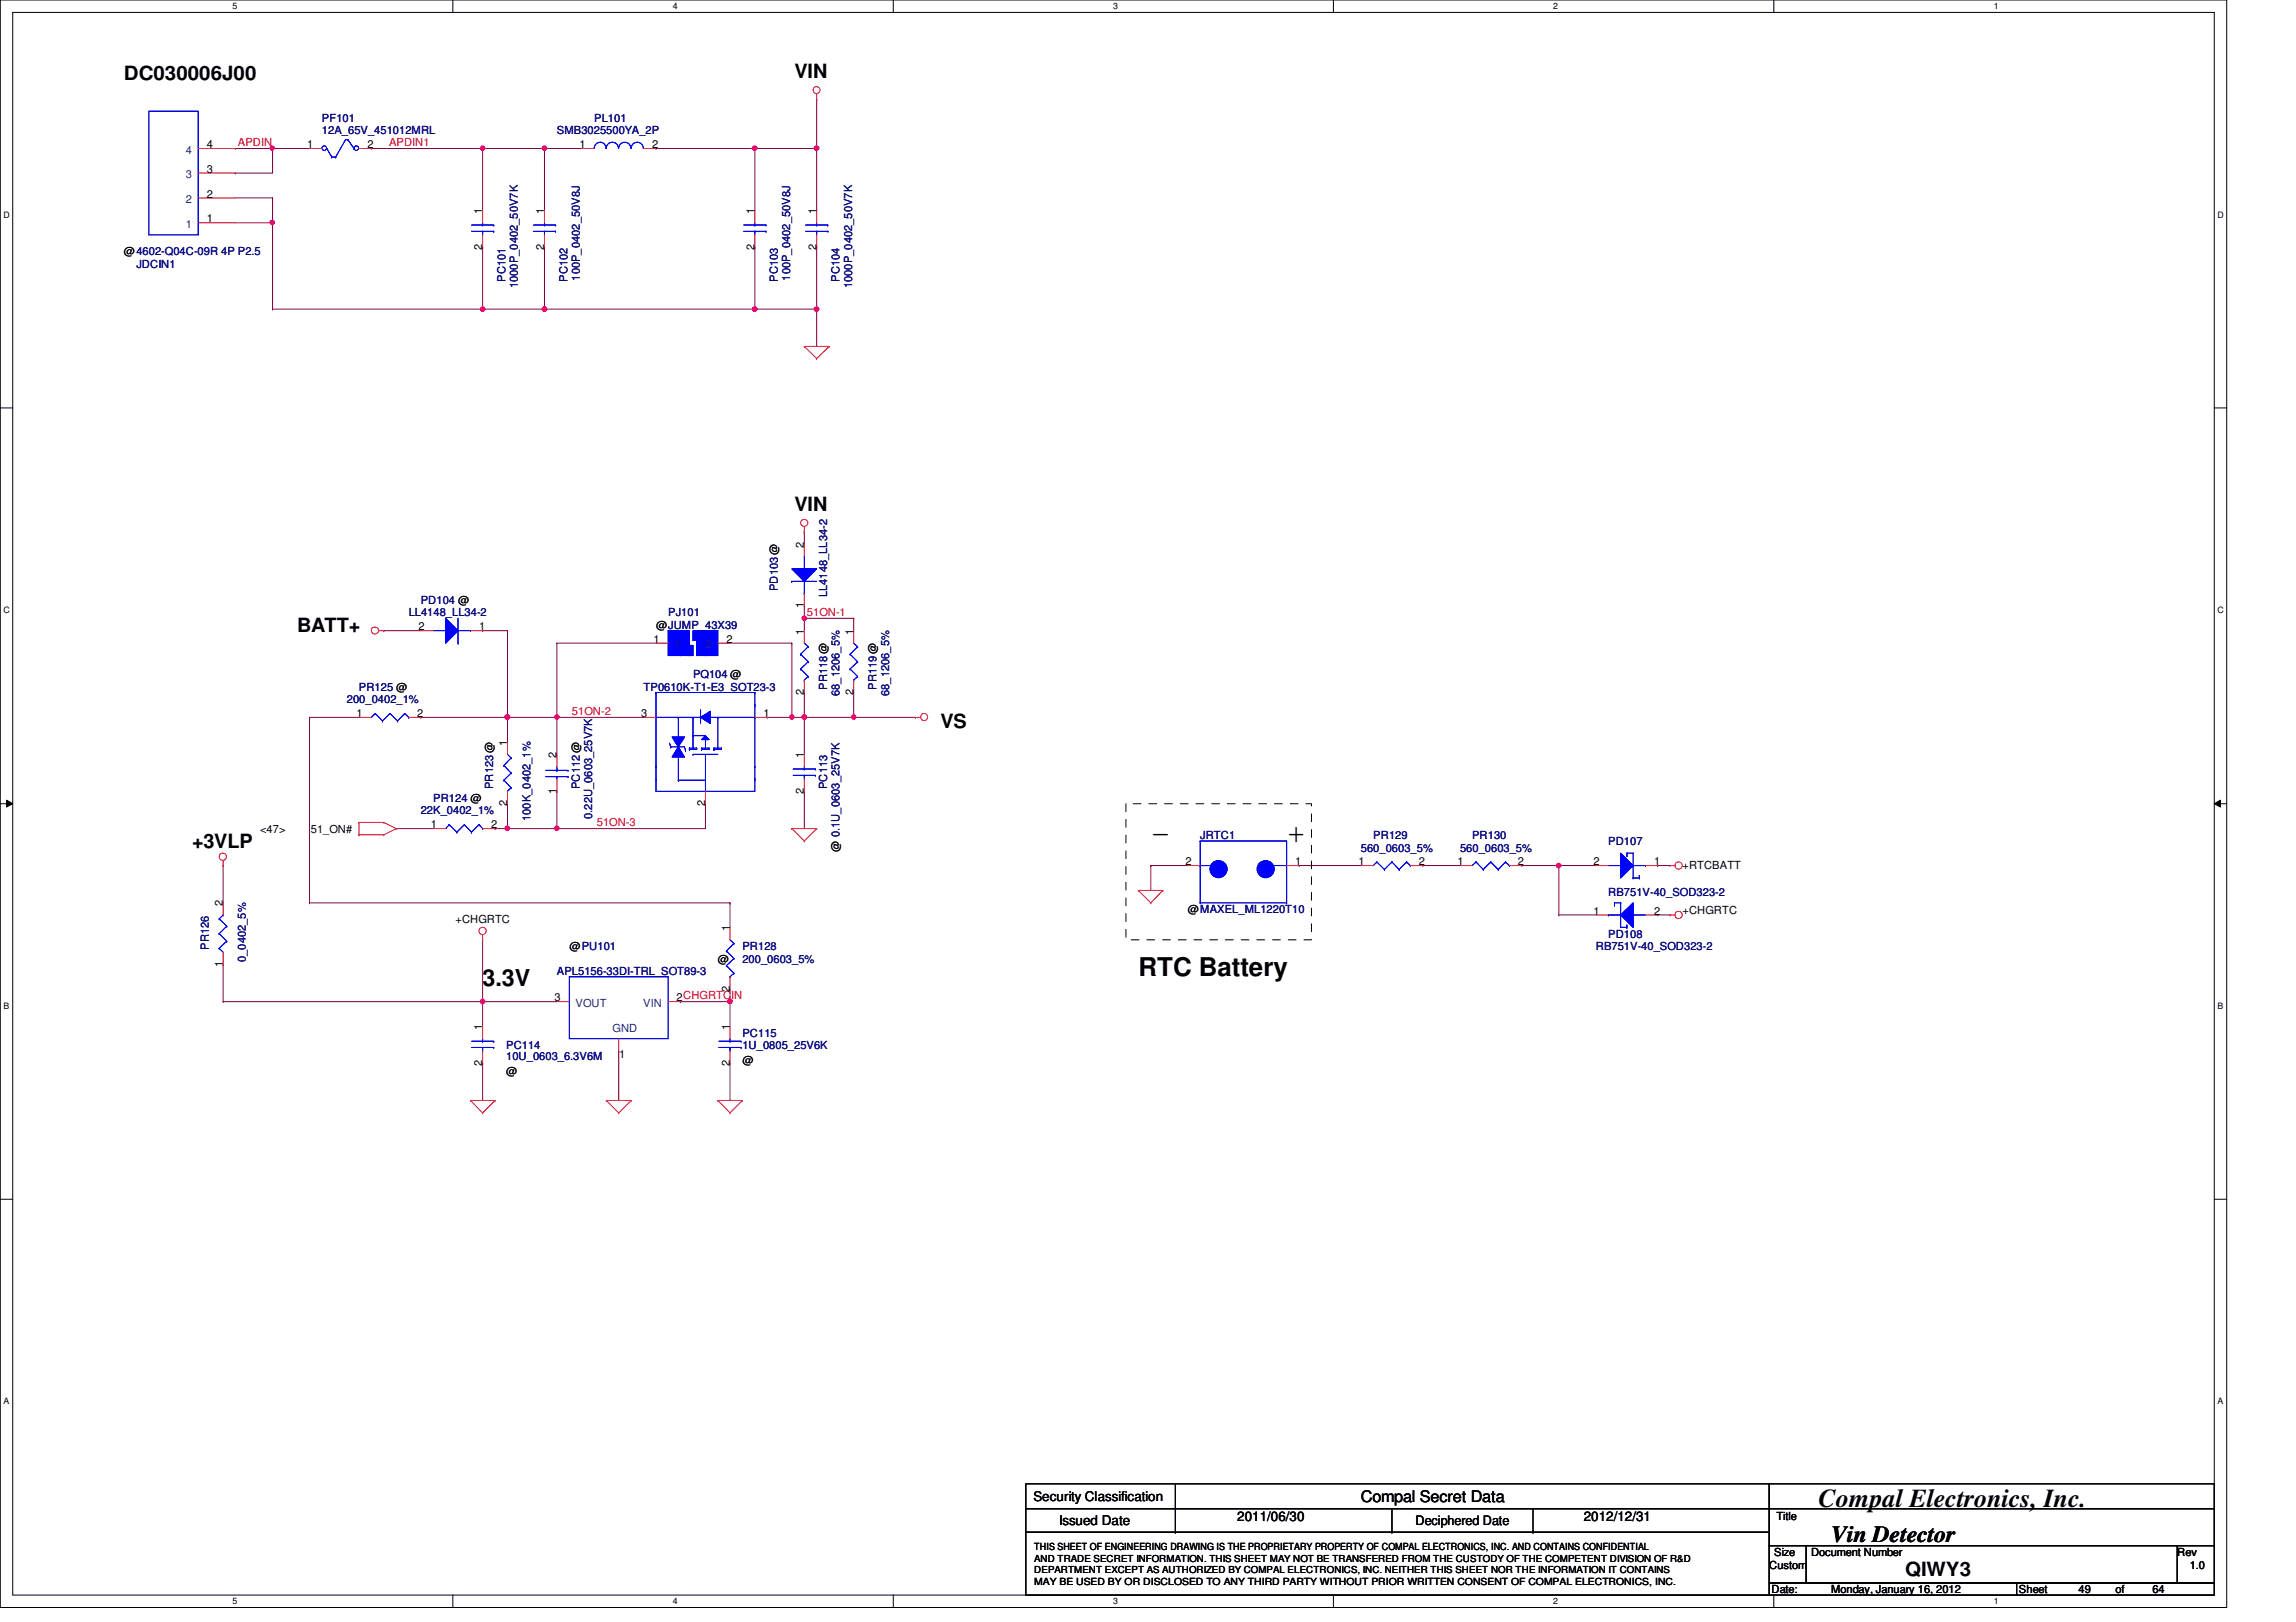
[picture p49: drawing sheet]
<svg xmlns="http://www.w3.org/2000/svg" width="297mm" height="210mm" viewBox="0 0 297 210" stroke-linecap="round" stroke-linejoin="round" font-family="sans-serif">
<defs><g id="words">
<g font-size="4.3">
<text x="148.9" y="109.1">-</text>
<text x="166.5" y="109.1">+</text>
</g>
<g font-size="3.3">
<text x="147.3" y="126.4">RTC Battery</text>
<text x="235.3" y="195.1">Compal Electronics, Inc.</text>
</g>
<g font-size="3">
<text x="62.4" y="127.6">3.3V</text>
<text x="236.9" y="199.6">Vin Detector</text>
</g>
<g font-size="2.5">
<text x="16" y="10.4">DC030006J00</text>
<text x="102.8" y="10.1">VIN</text>
<text x="102.8" y="66.1">VIN</text>
<text x="38.4" y="81.7">BATT+</text>
<text x="121.7" y="94.2">VS</text>
<text x="24.8" y="109.8">+3VLP</text>
<text x="246.5" y="204">QIWY3</text>
</g>
<text font-size="2.1" x="176.1" y="194.4">Compal Secret Data</text>
<g font-size="1.7">
<text x="133.7" y="194.3">Security Classification</text>
<text x="137" y="197.3">Issued Date</text>
<text x="160.1" y="196.8">2011/06/30</text>
<text x="183.1" y="197.4">Deciphered Date</text>
<text x="204.9" y="196.8">2012/12/31</text>
</g>
<g font-size="1.4" fill="#000080">
<text x="41.7" y="15.7">PF101</text>
<text x="41.7" y="17.4">12A_65V_451012MRL</text>
<text x="72" y="17.4">SMB3025500YA_2P</text>
<text x="76.9" y="15.7">PL101</text>
<text x="17.6" y="34.6">JDCIN1</text>
<text x="65.4" y="36.5" transform="rotate(-90 65.4 36.5)">PC101</text>
<text x="67" y="37.3" transform="rotate(-90 67 37.3)">1000P_0402_50V7K</text>
<text x="73.4" y="36.5" transform="rotate(-90 73.4 36.5)">PC102</text>
<text x="75" y="36.3" transform="rotate(-90 75 36.3)">100P_0402_50V8J</text>
<text x="100.6" y="36.5" transform="rotate(-90 100.6 36.5)">PC103</text>
<text x="102.2" y="36.3" transform="rotate(-90 102.2 36.3)">100P_0402_50V8J</text>
<text x="108.6" y="36.5" transform="rotate(-90 108.6 36.5)">PC104</text>
<text x="110.2" y="37.3" transform="rotate(-90 110.2 37.3)">1000P_0402_50V7K</text>
<text x="100.6" y="76.5" transform="rotate(-90 100.6 76.5)">PD103@</text>
<text x="107" y="77.3" transform="rotate(-90 107 77.3)">LL4148_LL34-2</text>
<text x="52.9" y="79.8">LL4148_LL34-2</text>
<text x="54.4" y="78.2">PD104 @</text>
<text x="86.4" y="79.8">PJ101</text>
<text x="46.4" y="89.4">PR125 @</text>
<text x="83.3" y="89.4">TP0610K-T1-E3_SOT23-3</text>
<text x="89.7" y="87.8">PQ104 @</text>
<text x="107" y="89.3" transform="rotate(-90 107 89.3)">PR118@</text>
<text x="113.4" y="89.3" transform="rotate(-90 113.4 89.3)">PR119@</text>
<text x="44.9" y="91">200_0402_1%</text>
<text x="108.6" y="90.1" transform="rotate(-90 108.6 90.1)">68_1206_5%</text>
<text x="115" y="90.1" transform="rotate(-90 115 90.1)">68_1206_5%</text>
<text x="54.4" y="105.4">22K_0402_1%</text>
<text x="56" y="103.8">PR124 @</text>
<text x="63.8" y="102.1" transform="rotate(-90 63.8 102.1)">PR123@</text>
<text x="68.6" y="106.3" transform="rotate(-90 68.6 106.3)">100K_0402_1%</text>
<text x="75" y="102.1" transform="rotate(-90 75 102.1)">PC112@</text>
<text x="76.6" y="106" transform="rotate(-90 76.6 106)">0.22U_0603_25V7K</text>
<text x="107" y="102.1" transform="rotate(-90 107 102.1)">PC113</text>
<text x="155.3" y="108.6">JRTC1</text>
<text x="176.1" y="110.2">560_0603_5%</text>
<text x="177.7" y="108.6">PR129</text>
<text x="188.9" y="110.2">560_0603_5%</text>
<text x="190.5" y="108.6">PR130</text>
<text x="208.1" y="109.4">PD107</text>
<text x="208.1" y="116">RB751V-40_SOD323-2</text>
<text x="27" y="122.9" transform="rotate(-90 27 122.9)">PR126</text>
<text x="31.8" y="124.5" transform="rotate(-90 31.8 124.5)">0_0402_5%</text>
<text x="96.1" y="123">PR128</text>
<text x="96.1" y="124.6">200_0603_5%</text>
<text x="206.5" y="123">RB751V-40_SOD323-2</text>
<text x="208.1" y="121.4">PD108</text>
<text x="72" y="126.2">APL5156-33DI-TRL_SOT89-3</text>
<text x="65.5" y="135.8">PC114</text>
<text x="65.5" y="137.2">10U_0603_6.3V6M</text>
<text x="96.1" y="134.2">PC115</text>
<text x="96.1" y="135.8">1U_0805_25V6K</text>
</g>
<g font-size="1.4" fill="#004080">
<text x="24" y="23.1">3</text>
<text x="24" y="19.9">4</text>
<text x="24" y="29.5">1</text>
<text x="24" y="26.3">2</text>
<text x="87.2" y="83.9">1</text>
<text x="91.3" y="83.9">2</text>
<text x="74.5" y="130.3">VOUT</text>
<text x="83.2" y="130.3">VIN</text>
<text x="79.2" y="133.6">GND</text>
</g>
<g font-size="1.4">
<text x="26.8" y="22.4">3</text>
<text x="26.8" y="19.2">4</text>
<text x="39.7" y="19.2">1</text>
<text x="47.5" y="19.2">2</text>
<text x="75" y="19.2">1</text>
<text x="84.4" y="19.2">2</text>
<text x="26.8" y="28.8">1</text>
<text x="26.8" y="25.6">2</text>
<text x="62.4" y="27.7" transform="rotate(-90 62.4 27.7)">1</text>
<text x="70.4" y="27.7" transform="rotate(-90 70.4 27.7)">1</text>
<text x="97.6" y="27.7" transform="rotate(-90 97.6 27.7)">1</text>
<text x="105.6" y="27.7" transform="rotate(-90 105.6 27.7)">1</text>
<text x="16" y="33.1">@4602-Q04C-09R 4P P2.5</text>
<text x="62.4" y="32.3" transform="rotate(-90 62.4 32.3)">2</text>
<text x="70.4" y="32.3" transform="rotate(-90 70.4 32.3)">2</text>
<text x="97.6" y="32.3" transform="rotate(-90 97.6 32.3)">2</text>
<text x="105.6" y="32.3" transform="rotate(-90 105.6 32.3)">2</text>
<text x="104" y="70.9" transform="rotate(-90 104 70.9)">2</text>
<text x="54.1" y="81.6">2</text>
<text x="62" y="81.6">1</text>
<text x="84.5" y="83.2">1</text>
<text x="84.9" y="81.4">@JUMP_43X39</text>
<text x="94" y="83.2">2</text>
<text x="104" y="82.1" transform="rotate(-90 104 82.1)">1</text>
<text x="104" y="78.7" transform="rotate(-90 104 78.7)">1</text>
<text x="110.4" y="82.1" transform="rotate(-90 110.4 82.1)">1</text>
<text x="104" y="89.9" transform="rotate(-90 104 89.9)">2</text>
<text x="110.4" y="89.9" transform="rotate(-90 110.4 89.9)">2</text>
<text x="46.1" y="92.8">1</text>
<text x="54" y="92.8">2</text>
<text x="83" y="92.8">3</text>
<text x="98.8" y="92.8">1</text>
<text x="65.6" y="96.5" transform="rotate(-90 65.6 96.5)">1</text>
<text x="72" y="98.1" transform="rotate(-90 72 98.1)">2</text>
<text x="104" y="98.1" transform="rotate(-90 104 98.1)">1</text>
<text x="33.7" y="107.8">&lt;47&gt;</text>
<text x="40.2" y="107.8">51_ON#</text>
<text x="55.7" y="107.2">1</text>
<text x="63.5" y="107.2">2</text>
<text x="65.6" y="104.3" transform="rotate(-90 65.6 104.3)">2</text>
<text x="72" y="102.7" transform="rotate(-90 72 102.7)">1</text>
<text x="91.2" y="104.3" transform="rotate(-90 91.2 104.3)">2</text>
<text x="104" y="102.7" transform="rotate(-90 104 102.7)">2</text>
<text x="108.6" y="110.3" transform="rotate(-90 108.6 110.3)">@ 0.1U_0603_25V7K</text>
<text x="153.4" y="112">2</text>
<text x="167.6" y="112">1</text>
<text x="175.8" y="112">1</text>
<text x="183.6" y="112">2</text>
<text x="188.5" y="112">1</text>
<text x="196.4" y="112">2</text>
<text x="206.2" y="112">2</text>
<text x="214" y="112">1</text>
<text x="217.7" y="112.4">+RTCBATT</text>
<text x="28.8" y="117.3" transform="rotate(-90 28.8 117.3)">2</text>
<text x="58.9" y="119.5">+CHGRTC</text>
<text x="153.7" y="118.2">@MAXEL_ML1220T10</text>
<text x="206.2" y="118.4">1</text>
<text x="214" y="118.4">2</text>
<text x="217.7" y="118.3">+CHGRTC</text>
<text x="28.8" y="125.1" transform="rotate(-90 28.8 125.1)">1</text>
<text x="73.7" y="123">@PU101</text>
<text x="92.9" y="124.6">@</text>
<text x="94.4" y="120.5" transform="rotate(-90 94.4 120.5)">1</text>
<text x="71.8" y="129.6">3</text>
<text x="87.5" y="129.6">2CHGRTCIN</text>
<text x="94.4" y="128.3" transform="rotate(-90 94.4 128.3)">2</text>
<text x="62.4" y="137.9" transform="rotate(-90 62.4 137.9)">2</text>
<text x="62.4" y="133.3" transform="rotate(-90 62.4 133.3)">1</text>
<text x="80.1" y="136.9">1</text>
<text x="94.4" y="137.9" transform="rotate(-90 94.4 137.9)">2</text>
<text x="94.4" y="133.3" transform="rotate(-90 94.4 133.3)">1</text>
<text x="96.1" y="137.7">@</text>
<text x="65.5" y="139.1">@</text>
<text x="229.8" y="196.8">Title</text>
<text x="228.9" y="203">Custom</text>
<text x="229.5" y="201.4">Size</text>
<text x="234.3" y="201.4">Document Number</text>
<text x="281.7" y="201.4">Rev</text>
<text x="283.3" y="203">1.0</text>
<text x="229.2" y="206.2">Date:</text>
<text x="236.9" y="206.2">Monday, January 16, 2012</text>
<text x="261.2" y="206.2">Sheet</text>
<text x="268.9" y="206.2">49</text>
<text x="273.7" y="206.2">of</text>
<text x="278.5" y="206.2">64</text>
</g>
<g font-size="1.4" fill="#f00">
<text x="30.8" y="18.9">APDIN</text>
<text x="50.3" y="18.9">APDIN1</text>
<text x="104.4" y="79.7">51ON-1</text>
<text x="74" y="92.5">51ON-2</text>
<text x="77.2" y="106.9">51ON-3</text>
</g>
<g font-size="1.3">
<text x="133.8" y="200.6">THIS SHEET OF ENGINEERING DRAWING IS THE PROPRIETARY PROPERTY OF COMPAL ELECTRONICS, INC. AND CONTAINS CONFIDENTIAL</text>
<text x="133.8" y="202.1">AND TRADE SECRET INFORMATION. THIS SHEET MAY NOT BE TRANSFERED FROM THE CUSTODY OF THE COMPETENT DIVISION OF R&amp;D</text>
<text x="133.8" y="203.6">DEPARTMENT EXCEPT AS AUTHORIZED BY COMPAL ELECTRONICS, INC. NEITHER THIS SHEET NOR THE INFORMATION IT CONTAINS</text>
<text x="133.8" y="205.1">MAY BE USED BY OR DISCLOSED TO ANY THIRD PARTY WITHOUT PRIOR WRITTEN CONSENT OF COMPAL ELECTRONICS, INC.</text>
</g>
<g font-size="1.1">
<text x="30.1" y="1.1">5</text>
<text x="87" y="1.1">4</text>
<text x="144" y="1.1">3</text>
<text x="201" y="1.1">2</text>
<text x="257.9" y="1.1">1</text>
<text x=".5" y="28.2">D</text>
<text x="286.9" y="28.2">D</text>
<text x=".5" y="79.3">C</text>
<text x="286.9" y="79.3">C</text>
<text x=".5" y="130.6">B</text>
<text x="286.9" y="130.6">B</text>
<text x=".5" y="181.7">A</text>
<text x="286.9" y="181.7">A</text>
<text x="30.1" y="207.6">5</text>
<text x="87" y="207.6">4</text>
<text x="144" y="207.6">3</text>
<text x="201" y="207.6">2</text>
<text x="257.9" y="207.6">1</text>
</g>
</g></defs>
<path d="M0 0h288.1v208h-288.1zM1.6 1.6h284.9v204.8h-284.9z" fill="none" stroke="#000" stroke-width=".13"/>
<g fill="#fff">
<path d="M30.1 .2h.6v1.2h-.6z"/>
<path d="M30.1 206.6h.6v1.2h-.6z"/>
</g>
<path d="M58.6 0v1.6M58.6 206.4v1.6" fill="none" stroke="#000" stroke-width=".13"/>
<g fill="#fff">
<path d="M87 .2h.6v1.2h-.6z"/>
<path d="M87 206.6h.6v1.2h-.6z"/>
</g>
<path d="M115.6 0v1.6M115.6 206.4v1.6" fill="none" stroke="#000" stroke-width=".13"/>
<g fill="#fff">
<path d="M144 .2h.6v1.2h-.6z"/>
<path d="M144 206.6h.6v1.2h-.6z"/>
</g>
<path d="M172.5 0v1.6M172.5 206.4v1.6" fill="none" stroke="#000" stroke-width=".13"/>
<g fill="#fff">
<path d="M201 .2h.5v1.2h-.5z"/>
<path d="M201 206.6h.5v1.2h-.5z"/>
</g>
<path d="M229.5 0v1.6M229.5 206.4v1.6" fill="none" stroke="#000" stroke-width=".13"/>
<g fill="#fff">
<path d="M257.9 .2h.6v1.2h-.6z"/>
<path d="M257.9 206.6h.6v1.2h-.6z"/>
<path d="M.5 27.2h.7v1.2h-.7z"/>
<path d="M286.9 27.2h.8v1.2h-.8z"/>
<path d="M.5 78.4h.7v1.1h-.7z"/>
<path d="M286.9 78.4h.8v1.1h-.8z"/>
</g>
<path d="M0 52.8h1.6M286.5 52.8h1.6" fill="none" stroke="#000" stroke-width=".13"/>
<g fill="#fff">
<path d="M.5 129.6h.7v1.2h-.7z"/>
<path d="M286.9 129.6h.7v1.2h-.7z"/>
</g>
<path d="M0 104h1.6M.8 103.5l.8 .5-.8 .4zM286.5 104l.8-.5v.9zM286.5 104h1.6" fill="none" stroke="#000" stroke-width=".13"/>
<path d="M.8 103.5l.8 .5-.8 .4zM286.5 104l.8-.5v.9z" fill="#000"/>
<g fill="#fff">
<path d="M.5 180.8h.7v1.1h-.7z"/>
<path d="M286.9 180.8h.7v1.1h-.7z"/>
</g>
<path d="M0 155.2h1.6M286.5 155.2h1.6" fill="none" stroke="#000" stroke-width=".13"/>
<path d="M48 19.2h.1M48 19.2h22.4M62.4 19.2h.1M84.9 19.2h.1M84.9 19.2h12.8M35.3 40h.1M35.3 40h27.1M70.4 40h.1M70.4 40h27.3" fill="none" stroke="#800040" stroke-width=".13"/>
<circle cx="70.4" cy="40" r=".3" fill="#f0f"/>
<circle cx="70.4" cy="40" r=".3" fill="none" stroke="#f0f" stroke-width=".13"/>
<path d="M105.7 19.2h.1M105.7 19.2v8M105.7 40h.1M105.7 40v4.8" fill="none" stroke="#800040" stroke-width=".13"/>
<circle cx="105.6" cy="40" r=".31" fill="#f0f"/>
<circle cx="105.6" cy="40" r=".31" fill="none" stroke="#f0f" stroke-width=".13"/>
<path d="M35.3 28.8h.1M35.3 28.8v11.2" fill="none" stroke="#800040" stroke-width=".13"/>
<circle cx="35.2" cy="28.8" r=".3" fill="#f0f"/>
<circle cx="35.2" cy="28.8" r=".3" fill="none" stroke="#f0f" stroke-width=".13"/>
<path d="M62.4 40h.1M62.4 40h8" fill="none" stroke="#800040" stroke-width=".13"/>
<circle cx="70.4" cy="40" r=".3" fill="#f0f"/>
<circle cx="70.4" cy="40" r=".3" fill="none" stroke="#f0f" stroke-width=".13"/>
<circle cx="62.4" cy="40" r=".3" fill="#f0f"/>
<circle cx="62.4" cy="40" r=".3" fill="none" stroke="#f0f" stroke-width=".13"/>
<path d="M62.4 19.2h.1M62.4 19.2v8M70.4 19.2h.1M70.4 19.2v8" fill="none" stroke="#800040" stroke-width=".13"/>
<circle cx="62.4" cy="19.2" r=".3" fill="#f0f"/>
<circle cx="62.4" cy="19.2" r=".3" fill="none" stroke="#f0f" stroke-width=".13"/>
<path d="M70.4 19.2h.1M70.4 19.2h4.9" fill="none" stroke="#800040" stroke-width=".13"/>
<circle cx="70.4" cy="19.2" r=".3" fill="#f0f"/>
<circle cx="70.4" cy="19.2" r=".3" fill="none" stroke="#f0f" stroke-width=".13"/>
<path d="M97.7 19.2h.1M97.7 19.2v8M97.7 19.2h8M62.4 32h.1M62.4 32v8M70.4 32h.1M70.4 32v8M97.7 32h.1M97.7 32v8" fill="none" stroke="#800040" stroke-width=".13"/>
<circle cx="97.6" cy="19.2" r=".31" fill="#f0f"/>
<circle cx="97.6" cy="19.2" r=".31" fill="none" stroke="#f0f" stroke-width=".13"/>
<path d="M105.7 32h.1M105.7 32v8h-8M97.7 40h.1" fill="none" stroke="#800040" stroke-width=".13"/>
<circle cx="97.6" cy="40" r=".31" fill="#f0f"/>
<circle cx="97.6" cy="40" r=".31" fill="none" stroke="#f0f" stroke-width=".13"/>
<path d="M35.3 19.2h.1M35.3 19.2h4.7M105.7 12.8h.1M105.7 12.8v6.4M30.4 25.6h4.9M30.4 28.8h4.9M35.3 25.6h.1M35.3 28.8h.1M35.3 25.6v3.2" fill="none" stroke="#800040" stroke-width=".13"/>
<circle cx="105.6" cy="19.2" r=".31" fill="#f0f"/>
<circle cx="105.6" cy="19.2" r=".31" fill="none" stroke="#f0f" stroke-width=".13"/>
<path d="M30.4 19.2h.1M30.4 19.2h4.9M35.3 19.2h.1M35.3 19.2v3.2h-4.9M30.4 22.4h.1" fill="none" stroke="#800040" stroke-width=".13"/>
<circle cx="35.2" cy="19.2" r=".3" fill="#f0f"/>
<circle cx="35.2" cy="19.2" r=".3" fill="none" stroke="#f0f" stroke-width=".13"/>
<path d="M110.4 92.8h.1M110.4 92.8h8" fill="none" stroke="#800040" stroke-width=".13"/>
<circle cx="110.4" cy="92.8" r=".3" fill="#f0f"/>
<circle cx="110.4" cy="92.8" r=".3" fill="none" stroke="#f0f" stroke-width=".13"/>
<path d="M104.1 78.4h.1M104.1 78.4v1.6M104.1 92.8h.1M110.4 89.6h.1M110.4 80h.1M110.4 80v1.6M110.4 89.6v3.2h-6.3" fill="none" stroke="#800040" stroke-width=".13"/>
<circle cx="104.1" cy="92.8" r=".3" fill="#f0f"/>
<circle cx="104.1" cy="92.8" r=".3" fill="none" stroke="#f0f" stroke-width=".13"/>
<path d="M104.1 80h.1M104.1 80h6.3" fill="none" stroke="#800040" stroke-width=".13"/>
<circle cx="104.1" cy="80" r=".3" fill="#f0f"/>
<circle cx="104.1" cy="80" r=".3" fill="none" stroke="#f0f" stroke-width=".13"/>
<path d="M49.7 81.6h.1M49.7 81.6h4.7M72 92.8h.1M72 92.8v4.8M72 107.2h.1M91.3 104h.1M91.3 104v3.2h-19.3" fill="none" stroke="#800040" stroke-width=".13"/>
<circle cx="72" cy="107.2" r=".3" fill="#f0f"/>
<circle cx="72" cy="107.2" r=".3" fill="none" stroke="#f0f" stroke-width=".13"/>
<path d="M65.7 92.8h.1M65.7 92.8v3.2M64 107.2h.1M65.7 104h.1M65.7 104v3.2h-1.7M104.1 102.4h.1M104.1 102.4v4.8" fill="none" stroke="#800040" stroke-width=".13"/>
<circle cx="65.6" cy="92.8" r=".31" fill="#f0f"/>
<circle cx="65.6" cy="92.8" r=".31" fill="none" stroke="#f0f" stroke-width=".13"/>
<path d="M65.7 92.8h.1M65.7 92.8h17.6M72 92.8h.1M104.1 80h.1M104.1 80v1.6M51.3 107.2h.1M51.3 107.2h4.7M72 102.4h.1M72 102.4v4.8" fill="none" stroke="#800040" stroke-width=".13"/>
<circle cx="72" cy="92.8" r=".3" fill="#f0f"/>
<circle cx="72" cy="92.8" r=".3" fill="none" stroke="#f0f" stroke-width=".13"/>
<path d="M104.1 92.8h.1M104.1 92.8v4.8" fill="none" stroke="#800040" stroke-width=".13"/>
<circle cx="104.1" cy="92.8" r=".3" fill="#f0f"/>
<circle cx="104.1" cy="92.8" r=".3" fill="none" stroke="#f0f" stroke-width=".13"/>
<path d="M104.1 68.8h.1M104.1 68.8v1.6M102.4 92.8h.1M104.1 89.6h.1M104.1 89.6v3.2h-1.7M65.7 107.2h.1M65.7 107.2h6.3" fill="none" stroke="#800040" stroke-width=".13"/>
<circle cx="65.6" cy="107.2" r=".31" fill="#f0f"/>
<circle cx="65.6" cy="107.2" r=".31" fill="none" stroke="#f0f" stroke-width=".13"/>
<path d="M65.7 81.6h.1M65.7 81.6v11.2" fill="none" stroke="#800040" stroke-width=".13"/>
<circle cx="65.6" cy="92.8" r=".31" fill="#f0f"/>
<circle cx="65.6" cy="92.8" r=".31" fill="none" stroke="#f0f" stroke-width=".13"/>
<path d="M62.4 81.6h.1M62.4 81.6h3.3M94.4 116.8h.1M94.4 116.8v3.2M94.4 129.6h.1M94.4 129.6v3.2" fill="none" stroke="#800040" stroke-width=".13"/>
<circle cx="94.4" cy="129.6" r=".31" fill="#f0f"/>
<circle cx="94.4" cy="129.6" r=".31" fill="none" stroke="#f0f" stroke-width=".13"/>
<path d="M62.4 121.6h.1M62.4 137.6h.1M62.4 129.6h.1M62.4 121.6v11.2M62.4 137.6v4.8M80 136h.1M80 136v6.4M88 129.6h.1M94.4 137.6h.1M94.4 128h.1M94.4 128v1.6h-6.4M94.4 137.6v4.8" fill="none" stroke="#800040" stroke-width=".13"/>
<circle cx="62.4" cy="129.6" r=".31" fill="#f0f"/>
<circle cx="62.4" cy="129.6" r=".31" fill="none" stroke="#f0f" stroke-width=".13"/>
<g fill="none" stroke="#800040" stroke-width=".13">
<path d="M40 92.8h.1M40 92.8h6.4M40 92.8v24M54.4 92.8h.1M54.4 92.8h11.3M28.9 112h.1M28.9 112v4.8M40 116.8h.1M40 116.8h54.4M148.9 112h.1M148.9 112h4.8M148.9 112v3.2"/>
<path d="M168.1 112h.1M168.1 112h8M184.1 112h.1M184.1 112h4.8M196.9 112h.1M196.9 112h9.6M201.7 112h.1M201.7 118.4h.1M201.7 118.4h4.8M201.7 112v6.4M214.5 118.4h.1M214.5 118.4h1.6"/>
<path d="M28.9 129.6h.1M28.9 124.8h.1M28.9 129.6h43.1M28.9 124.8v4.8M62.4 129.6h.1"/>
</g>
<circle cx="201.7" cy="112" r=".31" fill="#f0f"/>
<circle cx="201.7" cy="112" r=".31" fill="none" stroke="#f0f" stroke-width=".13"/>
<path d="M72 83.2h.1M72 92.8h.1M72 83.2h12.9M72 83.2v9.6M94.4 83.2h8M102.4 83.2h.1M102.4 92.8h.1M102.4 83.2v9.6M214.5 112h.1M214.5 112h1.6" fill="none" stroke="#800040" stroke-width=".13"/>
<circle cx="102.4" cy="92.8" r=".3" fill="#f0f"/>
<circle cx="102.4" cy="92.8" r=".3" fill="none" stroke="#f0f" stroke-width=".13"/>
<path d="M99.3 92.8h.1M99.3 92.8h3.1" fill="none" stroke="#800040" stroke-width=".13"/>
<g fill="none" stroke="#f00" stroke-width=".13">
<path d="M105.7 12.8h.1M105.7 12.1v.7M104.1 44.8h.1M104.1 44.8h3.2M104.1 44.8l1.6 1.6M105.7 46.4h.1M107.3 44.8h.1M107.3 44.8l-1.6 1.6M104.1 68.8h.1M104.1 68.2v.6M49 81.6h.7M49.7 81.6h.1"/>
<path d="M118.4 92.8h.1M118.4 92.8h.7M28.9 112h.1M28.9 111.4v.6M46.4 108h.1M46.4 106.4h.1M46.4 106.4h3.3M46.4 108h3.3M46.4 106.4v1.6M49.7 106.4h.1M49.7 108h.1M49.7 106.4l1.6 .8"/>
<path d="M51.3 107.2h.1M51.3 107.2l-1.6 .8M102.4 107.2h.1M102.4 107.2h3.3M102.4 107.2l1.7 1.6M104.1 108.8h.1M105.7 107.2h.1M105.7 107.2l-1.6 1.6M147.3 115.2h.1M147.3 115.2h3.1M147.3 115.2l1.6 1.6M148.9 116.8h.1"/>
<path d="M150.4 115.2h.1M150.4 115.2l-1.5 1.6M216.1 112h.1M216.1 118.4h.1M216.1 112h.6M216.1 118.4h.6M62.4 121.6h.1M62.4 121v.6M60.9 142.4h.1M60.9 142.4h3.1M60.9 142.4l1.5 1.6M62.4 144h.1"/>
<path d="M64 142.4h.1M64 142.4l-1.6 1.6M78.4 142.4h.1M78.4 142.4h3.3M78.4 142.4l1.6 1.6M80 144h.1M81.7 142.4h.1M81.7 142.4l-1.7 1.6M92.9 142.4h.1M92.9 142.4h3.2M92.9 142.4l1.5 1.6M94.4 144h.1"/>
<path d="M96.1 142.4h.1M96.1 142.4l-1.7 1.6"/>
<circle cx="105.6" cy="11.7" r=".45"/>
<circle cx="104.1" cy="67.7" r=".46"/>
<circle cx="48.5" cy="81.6" r=".46"/>
<circle cx="119.5" cy="92.8" r=".46"/>
<circle cx="28.8" cy="110.9" r=".47"/>
<circle cx="217.2" cy="112" r=".47"/>
<circle cx="217.2" cy="118.4" r=".47"/>
<circle cx="62.4" cy="120.5" r=".47"/>
</g>
<g fill="none" stroke="#000" stroke-width=".13">
<path d="M132.7 192h96.2v3.2h-96.2zM132.7 195.2h96.2v3.1h-96.2zM132.7 198.3h96.2v8.1h-96.2zM152.1 195.2h.1M152.1 198.3h.1M152.1 192v6.3M180.1 198.3h.1M180.1 195.2v3.1M198.3 198.3h.1M198.3 195.2v3.1M228.9 192h57.6v3.2h-57.6zM228.9 195.2h57.6v4.8h-57.6z"/>
<path d="M228.9 200h4.8v4.9h-4.8zM228.9 204.9h32v1.5h-32zM233.7 200h48v4.9h-48zM260.9 204.9h25.6v1.5h-25.6zM281.7 200h4.8v4.9h-4.8z"/>
</g>
<path d="M145.7 104h24v17.6h-24z" fill="none" stroke="#000" stroke-width=".13" stroke-dasharray="1 1 1 1 1 1 1 1"/>
<path d="M90.6 92.8l1.3-.8v1.6z" fill="#00f"/>
<path d="M90.6 92.8l1.3-.8v1.6z" fill="none" stroke="#00f" stroke-width=".13"/>
<path d="M91.3 95.2l.4 .5h-.9z" fill="#00f"/>
<g fill="none" stroke="#00f" stroke-width=".13">
<path d="M84.9 89.6h.1M84.9 99.2h.1M84.9 92.8h5.7M84.9 89.6h12.8M84.9 89.6v12.8M89.2 97h.1M89.2 96.8h.1M89.2 96.8h.9M89.2 96.8v.2M89.7 97.6h.1M89.7 92.8h.1M89.7 95.2h.1"/>
<path d="M89.7 97.6h3.2M89.7 92.8v4M89.7 95.2h1.6M90.1 96.8h.1M90.1 96.8v.2h-.9M90.6 93.5h.1M90.6 91.9v1.6M90.8 97h.1M90.8 96.8h.1M90.8 96.8h.9M90.8 96.8v.2M91.3 95.2l.4 .5h-.9z"/>
<path d="M91.3 96.8h.1M91.3 95.7v1.1M91.7 96.8h.1M91.7 96.8v.2h-.9M91.9 92.8h.1M91.9 92.8h5.8M92.4 97h.1M92.4 96.8h.1M92.4 96.8h.9M92.4 96.8v.2M92.9 92.8h.1M92.9 96.8h.1"/>
<path d="M92.9 92.8v4M93.3 96.8h.1M93.3 96.8v.2h-.9M97.7 91.2h.1M97.7 92.8h.1M97.7 89.6h.1M97.7 99.2h.1M97.7 89.6v12.8M84.9 100.8h.1M97.7 100.8h.1"/>
</g>
<path d="M87.8 96.6l.8 1.4h-1.7z" fill="#00f"/>
<path d="M87.8 96.6l.8 1.4h-1.7z" fill="none" stroke="#00f" stroke-width=".13"/>
<path d="M86.9 95.4h1.7l-.8 1.2z" fill="#00f"/>
<g fill="none" stroke="#00f" stroke-width=".13">
<path d="M86.6 96.2l.2 .4M86.8 96.6h.1M86.8 96.6h1.8l.1 .6M86.9 95.4h1.7l-.8 1.2zM87.8 92.8h.1M87.8 92.8v2.6M87.8 98v3M88.7 97.2h.1M91.3 97.6h.1M91.3 97.6v4.8M84.9 102.4h12.8M87.8 101h.1"/>
<path d="M87.8 101h3.5M91.3 101h.1"/>
</g>
<path d="M90.6 92.8l1.3-.8v1.6z" fill="#00f"/>
<path d="M90.6 92.8l1.3-.8v1.6z" fill="none" stroke="#00f" stroke-width=".13"/>
<path d="M91.3 95.2l.4 .5h-.9z" fill="#00f"/>
<g fill="none" stroke="#00f" stroke-width=".13">
<path d="M84.9 89.6h.1M84.9 99.2h.1M84.9 92.8h5.7M84.9 89.6h12.8M84.9 89.6v12.8M89.2 97h.1M89.2 96.8h.1M89.2 96.8h.9M89.2 96.8v.2M89.7 97.6h.1M89.7 92.8h.1M89.7 95.2h.1"/>
<path d="M89.7 97.6h3.2M89.7 92.8v4M89.7 95.2h1.6M90.1 96.8h.1M90.1 96.8v.2h-.9M90.6 93.5h.1M90.6 91.9v1.6M90.8 97h.1M90.8 96.8h.1M90.8 96.8h.9M90.8 96.8v.2M91.3 95.2l.4 .5h-.9z"/>
<path d="M91.3 96.8h.1M91.3 95.7v1.1M91.7 96.8h.1M91.7 96.8v.2h-.9M91.9 92.8h.1M91.9 92.8h5.8M92.4 97h.1M92.4 96.8h.1M92.4 96.8h.9M92.4 96.8v.2M92.9 92.8h.1M92.9 96.8h.1"/>
<path d="M92.9 92.8v4M93.3 96.8h.1M93.3 96.8v.2h-.9M97.7 91.2h.1M97.7 92.8h.1M97.7 89.6h.1M97.7 99.2h.1M97.7 89.6v12.8M84.9 100.8h.1M97.7 100.8h.1"/>
</g>
<path d="M87.8 96.6l.8 1.4h-1.7z" fill="#00f"/>
<path d="M87.8 96.6l.8 1.4h-1.7z" fill="none" stroke="#00f" stroke-width=".13"/>
<path d="M86.9 95.4h1.7l-.8 1.2z" fill="#00f"/>
<g fill="none" stroke="#00f" stroke-width=".13">
<path d="M42.3 19.2l.6 1.1M44.7 18.1h.1M44.7 18.1l-1.3 2.2M44.7 18.1h.3M45 18.1h.1M45 18.1l.8 1.1M45.8 19.2h.1M42.9 20.3h.1M42.9 20.3h.5M43.4 20.3h.1M69 29.9h2.9M69 29.1h2.9"/>
<path d="M70.4 29.1h.1M70.4 29.9h.1M70.4 28.8v.3M70.4 29.9v.5M71.9 29.9h.1M71.9 29.1h.1M96.2 29.9h2.9M96.2 29.1h2.9M97.7 29.1h.1M97.7 29.9h.1M97.7 28.8v.3M97.7 29.9v.5"/>
<path d="M99.1 29.9h.1M99.1 29.1h.1M65.2 99.1h.1M65.2 99.1l.9 .9M65.7 97.6l.4 .5M66.1 98.1h.1M66.1 98.1l-.9 1M86.6 96.2l.2 .4M86.8 96.6h.1M86.8 96.6h1.8l.1 .6M86.9 95.4h1.7l-.8 1.2zM87.8 92.8h.1"/>
<path d="M87.8 92.8v2.6M87.8 98v3M88.7 97.2h.1M91.3 97.6h.1M91.3 97.6v4.8M65.2 101h.1M65.2 101l.9 .9M65.7 102.4h.1M66.1 100h.1M66.1 101.9h.1M66.1 100l-.9 1M66.1 101.9l-.4 .5"/>
<path d="M84.9 102.4h12.8M87.8 101h.1M87.8 101h3.5M91.3 101h.1M61 135.6h2.9M61 134.7h2.9M62.4 134.7h.1M62.4 135.6h.1M62.4 134.4v.3M62.4 135.6v.4M63.9 135.6h.1M63.9 134.7h.1"/>
<circle cx="41.9" cy="19.2" r=".3"/>
<circle cx="46.1" cy="19.2" r=".3"/>
</g>
<g fill="none" stroke="#f00" stroke-width=".13">
<path d="M40 19.2h1.7M46.4 19.2h1.6M70.4 27.2v1.6M70.4 30.4v1.6M97.7 27.2v1.6M97.7 30.4v1.6M65.7 96v1.6M83.3 92.8h1.6M97.7 92.8h1.6M65.7 102.4v1.6M91.3 102.4v1.6M62.4 132.8v1.6"/>
<path d="M62.4 136v1.6"/>
</g>
<path d="M209.7 118.4l1.6-1.6v3.2z" fill="#00f"/>
<g fill="none" stroke="#00f" stroke-width=".13">
<path d="M208.1 118.4h.1M208.1 118.4h1.6M208.9 116.8h.1M208.9 117.1h.1M208.9 116.8h.8M208.9 116.8v.3M209.7 118.4l1.6-1.6v3.2zM209.7 116.8h.1M209.7 116.8v3.2h.8M210.5 119.7h.1M210.5 119.7v.3M211.3 118.4h.1"/>
<path d="M211.3 118.4h1.6M210.5 120h.1"/>
</g>
<path d="M209.7 118.4l1.6-1.6v3.2z" fill="#00f"/>
<g fill="none" stroke="#00f" stroke-width=".13">
<path d="M104.2 29.9h2.9M104.2 29.1h2.9M105.7 29.1h.1M105.7 29.9h.1M105.7 28.8v.3M105.7 29.9v.5M107.1 29.9h.1M107.1 29.1h.1M48.6 92.3h.1M48.6 92.3l-.6 .5M48.6 92.3l.9 1M49.5 93.3h.1"/>
<path d="M50.5 92.3h.1M50.5 92.3l-1 1M50.5 92.3l.9 1M51.4 93.3h.1M52.4 92.3h.1M52.4 92.3l-1 1M52.4 92.3l.5 .5M52.9 92.8h.1M110 84.7h.1M110 86.6h.1M110 84.7l1 .9M110 86.6l1 .9"/>
<path d="M110.4 88h.1M110.4 83.2l.6 .5M111 83.7h.1M111 85.6h.1M111 87.5h.1M111 83.7l-1 1M111 85.6l-1 1M111 87.5l-.6 .5M178.1 111.5h.1M178.1 111.5l-.4 .5M178.1 111.5l1 1M179.1 112.5h.1"/>
<path d="M180.1 111.5h.1M180.1 111.5l-1 1M180.1 111.5l.9 1M181 112.5h.1M182 111.5h.1M182 111.5l-1 1M182 111.5l.5 .5M182.5 112h.1M208.1 118.4h.1M208.1 118.4h1.6M208.9 116.8h.1M208.9 117.1h.1"/>
<path d="M208.9 116.8h.8M208.9 116.8v.3M209.7 118.4l1.6-1.6v3.2zM209.7 116.8h.1M209.7 116.8v3.2h.8M210.5 119.7h.1M210.5 119.7v.3M211.3 118.4h.1M211.3 118.4h1.6M94 123.1h.1M94 125h.1M94 123.1l.9 .9"/>
<path d="M94 125l.9 .9M94.4 126.4h.1M94.4 121.6l.5 .5M94.9 122.1h.1M94.9 124h.1M94.9 125.9h.1M94.9 122.1l-.9 1M94.9 124l-.9 1M94.9 125.9l-.5 .5M210.5 120h.1"/>
</g>
<path d="M105.7 27.2v1.6M105.7 30.4v1.6M46.4 92.8h1.6M52.9 92.8h1.5M110.4 81.6v1.6M110.4 88v1.6M176.1 112h1.6M182.5 112h1.6M206.5 118.4h1.6M212.9 118.4h1.6M94.4 120v1.6M94.4 126.4v1.6" fill="none" stroke="#f00" stroke-width=".13"/>
<circle cx="157.6" cy="112.5" r="1.1" fill="#00f"/>
<circle cx="157.6" cy="112.5" r="1.1" fill="none" stroke="#00f" stroke-width=".13"/>
<circle cx="163.7" cy="112.5" r="1.1" fill="#00f"/>
<g fill="none" stroke="#00f" stroke-width=".13">
<path d="M155.3 116.8h.1M155.3 108.8h.1M155.3 112h.1M155.3 108.8v8M155.3 116.8h11.2M155.3 108.8h11.2M155.3 112h1.4M164.7 112h1.8M166.5 116.8h.1M166.5 108.8h.1M166.5 112h.1M166.5 108.8v8"/>
<circle cx="163.7" cy="112.5" r="1.1"/>
</g>
<circle cx="157.6" cy="112.5" r="1.1" fill="#00f"/>
<circle cx="157.6" cy="112.5" r="1.1" fill="none" stroke="#00f" stroke-width=".13"/>
<circle cx="163.7" cy="112.5" r="1.1" fill="#00f"/>
<g fill="none" stroke="#00f" stroke-width=".13">
<path d="M61 29.9h2.9M61 29.1h2.9M62.4 29.1h.1M62.4 29.9h.1M62.4 28.8v.3M62.4 29.9v.5M63.9 29.9h.1M63.9 29.1h.1M28.4 118.9h.1M28.4 118.9l.9 .9M28.9 118.4h.1M28.9 118.4l-.5 .5"/>
<path d="M29.3 119.8h.1M29.3 119.8l-.9 1M155.3 116.8h.1M155.3 108.8h.1M155.3 112h.1M155.3 108.8v8M155.3 116.8h11.2M155.3 108.8h11.2M155.3 112h1.4M164.7 112h1.8M166.5 116.8h.1M166.5 108.8h.1"/>
<path d="M166.5 112h.1M166.5 108.8v8M28.4 122.7h.1M28.4 120.8h.1M28.4 122.7l.5 .5M28.4 120.8l.9 1M29.3 121.8h.1M29.3 121.8l-.9 .9"/>
<circle cx="163.7" cy="112.5" r="1.1"/>
</g>
<path d="M62.4 27.2v1.6M62.4 30.4v1.6M28.9 116.8v1.6M153.7 112h1.6M166.5 112h1.6M28.9 123.2v1.6" fill="none" stroke="#f00" stroke-width=".13"/>
<path d="M57.7 80l1.6 1.6-1.6 1.6z" fill="#00f"/>
<path d="M56 81.6h1.7M57.7 80l1.6 1.6-1.6 1.6zM57.7 81.6h.1M59.3 83.2h.1M59.3 80v3.2M59.3 81.6h1.6M60.9 81.6h.1" fill="none" stroke="#00f" stroke-width=".13"/>
<path d="M57.7 80l1.6 1.6-1.6 1.6z" fill="#00f"/>
<g fill="none" stroke="#00f" stroke-width=".13">
<path d="M19.3 14.4h6.4v16h-6.4zM76.9 19.2a.76 .76 0 0 1 .7-.8 .76 .76 0 0 1 .8 .8M78.4 19.2a.78 .78 0 0 1 .8-.8 .78 .78 0 0 1 .8 .8M80 19.2a.78 .78 0 0 1 .8-.8 .78 .78 0 0 1 .8 .8M81.7 19.2a.78 .78 0 0 1 .7-.8 .78 .78 0 0 1 .8 .8M56 81.6h1.7M57.7 80l1.6 1.6-1.6 1.6zM57.7 81.6h.1M59.3 83.2h.1M59.3 80v3.2M59.3 81.6h1.6M60.9 81.6h.1"/>
<path d="M102.6 99.5h2.9M104.1 99.5h.1M104.1 99.2v.3M105.5 99.5h.1M58.1 106.7h.1M58.1 106.7l-.4 .5M58.1 106.7l1 1M59.1 107.7h.1M60.1 106.7h.1M60.1 106.7l-1 1M60.1 106.7l.9 1M61 107.7h.1"/>
<path d="M62 106.7h.1M62 106.7l-1 1M62 106.7l.4 .5M62.4 107.2h.1M102.6 100.3h2.9M104.1 100.3h.1M104.1 100.3v.5M105.5 100.3h.1M93 135.6h2.9M93 134.7h2.9M94.4 134.7h.1M94.4 135.6h.1"/>
<path d="M94.4 134.4v.3M94.4 135.6v.4M95.9 135.6h.1M95.9 134.7h.1"/>
</g>
<g fill="none" stroke="#f00" stroke-width=".13">
<path d="M25.7 19.2h4.7M75.3 19.2h1.6M83.3 19.2h1.6M25.7 28.8h4.7M25.7 22.4h4.7M25.7 25.6h4.7M54.4 81.6h1.6M60.9 81.6h1.5M104.1 97.6v1.6M56 107.2h1.7M62.4 107.2h1.6M104.1 100.8v1.6"/>
<path d="M94.4 132.8v1.6M94.4 136v1.6"/>
</g>
<path d="M102.4 73.6h3.3l-1.6 1.6z" fill="#00f"/>
<path d="M102.4 73.6h3.3l-1.6 1.6zM102.4 75.2h.1M102.4 75.2h3.3M104.1 73.6h.1M104.1 76.8h.1M104.1 72v1.6M104.1 75.2v1.6" fill="none" stroke="#00f" stroke-width=".13"/>
<path d="M102.4 73.6h3.3l-1.6 1.6z" fill="#00f"/>
<g fill="none" stroke="#00f" stroke-width=".13">
<path d="M102.4 73.6h3.3l-1.6 1.6zM102.4 75.2h.1M102.4 75.2h3.3M104.1 73.6h.1M104.1 76.8h.1M104.1 72v1.6M104.1 75.2v1.6M70.6 99.7h2.9M72 99.7h.1M72 99.2v.5M73.5 99.7h.1M70.6 100.5h2.9"/>
<path d="M72 100.5h.1M72 100.5v.3M73.5 100.5h.1M191 111.5h.1M191 111.5l-.5 .5M191 111.5l.9 1M191.9 112.5h.1M192.9 111.5h.1M192.9 111.5l-1 1M192.9 111.5l.9 1M193.8 112.5h.1M194.8 111.5h.1"/>
<path d="M194.8 111.5l-1 1M194.8 111.5l.5 .5M195.3 112h.1"/>
</g>
<path d="M104.1 70.4v1.6M104.1 76.8v1.6M72 97.6v1.6M72 100.8v1.6M188.9 112h1.6M195.3 112h1.6" fill="none" stroke="#f00" stroke-width=".13"/>
<path d="M86.4 81.6h1.6v3.2h-1.6z" fill-rule="evenodd" fill="#00f"/>
<path d="M86.4 81.6h1.6v3.2h-1.6z" fill="none" stroke="#00f" stroke-width=".13"/>
<path d="M88 81.6h1.2v3.2h-1.2z" fill-rule="evenodd" fill="#00f"/>
<path d="M88 81.6h1.2v3.2h-1.2z" fill="none" stroke="#00f" stroke-width=".13"/>
<path d="M89.2 83.5h.5v1.3h-.5z" fill-rule="evenodd" fill="#00f"/>
<path d="M89.2 83.5h.5v1.3h-.5z" fill="none" stroke="#00f" stroke-width=".13"/>
<path d="M89.7 81.6h.4v1.3h-.4z" fill-rule="evenodd" fill="#00f"/>
<path d="M89.7 81.6h.4v1.3h-.4z" fill="none" stroke="#00f" stroke-width=".13"/>
<path d="M90.1 81.6h1.2v3.2h-1.2z" fill-rule="evenodd" fill="#00f"/>
<path d="M90.1 81.6h1.2v3.2h-1.2z" fill="none" stroke="#00f" stroke-width=".13"/>
<path d="M91.3 81.6h1.6v3.2h-1.6z" fill-rule="evenodd" fill="#00f"/>
<path d="M91.3 81.6h1.6v3.2h-1.6z" fill="none" stroke="#00f" stroke-width=".13"/>
<path d="M86.4 81.6h1.6v3.2h-1.6z" fill-rule="evenodd" fill="#00f"/>
<path d="M86.4 81.6h1.6v3.2h-1.6z" fill="none" stroke="#00f" stroke-width=".13"/>
<path d="M88 81.6h1.2v3.2h-1.2z" fill-rule="evenodd" fill="#00f"/>
<path d="M88 81.6h1.2v3.2h-1.2z" fill="none" stroke="#00f" stroke-width=".13"/>
<path d="M89.2 83.5h.5v1.3h-.5z" fill-rule="evenodd" fill="#00f"/>
<path d="M89.2 83.5h.5v1.3h-.5z" fill="none" stroke="#00f" stroke-width=".13"/>
<path d="M89.7 81.6h.4v1.3h-.4z" fill-rule="evenodd" fill="#00f"/>
<path d="M89.7 81.6h.4v1.3h-.4z" fill="none" stroke="#00f" stroke-width=".13"/>
<path d="M90.1 81.6h1.2v3.2h-1.2z" fill-rule="evenodd" fill="#00f"/>
<path d="M90.1 81.6h1.2v3.2h-1.2z" fill="none" stroke="#00f" stroke-width=".13"/>
<path d="M91.3 81.6h1.6v3.2h-1.6z" fill-rule="evenodd" fill="#00f"/>
<path d="M91.3 81.6h1.6v3.2h-1.6z" fill="none" stroke="#00f" stroke-width=".13"/>
<path d="M84.9 83.2h1.5M92.9 83.2h1.5" fill="none" stroke="#f00" stroke-width=".13"/>
<path d="M209.7 110.4l1.6 1.6-1.6 1.6z" fill="#00f"/>
<g fill="none" stroke="#00f" stroke-width=".13">
<path d="M208.1 112h1.6M209.7 110.4l1.6 1.6-1.6 1.6zM209.7 112h.1M210.5 110.4h.1M210.5 110.7h.1M210.5 110.4h.8v3.2M210.5 110.4v.3M211.3 113.6h.1M211.3 112h1.6M211.3 113.6h.8M212.1 113.6h.1M212.1 113.3h.1"/>
<path d="M212.1 113.3v.3M212.9 112h.1"/>
</g>
<path d="M209.7 110.4l1.6 1.6-1.6 1.6z" fill="#00f"/>
<g fill="none" stroke="#00f" stroke-width=".13">
<path d="M103.6 84.7h.1M103.6 86.6h.1M103.6 84.7l1 .9M103.6 86.6l1 .9M104.1 88h.1M104.1 83.2l.5 .5M104.6 83.7h.1M104.6 85.6h.1M104.6 87.5h.1M104.6 83.7l-1 1M104.6 85.6l-1 1M104.6 87.5l-.5 .5"/>
<path d="M208.1 112h1.6M209.7 110.4l1.6 1.6-1.6 1.6zM209.7 112h.1M210.5 110.4h.1M210.5 110.7h.1M210.5 110.4h.8v3.2M210.5 110.4v.3M211.3 113.6h.1M211.3 112h1.6M211.3 113.6h.8M212.1 113.6h.1M212.1 113.3h.1"/>
<path d="M212.1 113.3v.3M212.9 112h.1M73.7 126.4h12.7v8h-12.7z"/>
</g>
<path d="M104.1 81.6v1.6M104.1 88v1.6M206.5 112h1.6M212.9 112h1.6M72 129.6h1.7M80 134.4v1.6M86.4 129.6h1.6" fill="none" stroke="#f00" stroke-width=".13"/>
<circle cx="70.4" cy="40" r=".3" fill="#f0f"/>
<circle cx="70.4" cy="40" r=".3" fill="none" stroke="#f0f" stroke-width=".13"/>
<circle cx="105.6" cy="40" r=".31" fill="#f0f"/>
<circle cx="105.6" cy="40" r=".31" fill="none" stroke="#f0f" stroke-width=".13"/>
<circle cx="35.2" cy="28.8" r=".3" fill="#f0f"/>
<circle cx="35.2" cy="28.8" r=".3" fill="none" stroke="#f0f" stroke-width=".13"/>
<circle cx="70.4" cy="40" r=".3" fill="#f0f"/>
<circle cx="70.4" cy="40" r=".3" fill="none" stroke="#f0f" stroke-width=".13"/>
<circle cx="62.4" cy="40" r=".3" fill="#f0f"/>
<circle cx="62.4" cy="40" r=".3" fill="none" stroke="#f0f" stroke-width=".13"/>
<circle cx="62.4" cy="19.2" r=".3" fill="#f0f"/>
<circle cx="62.4" cy="19.2" r=".3" fill="none" stroke="#f0f" stroke-width=".13"/>
<circle cx="70.4" cy="19.2" r=".3" fill="#f0f"/>
<circle cx="70.4" cy="19.2" r=".3" fill="none" stroke="#f0f" stroke-width=".13"/>
<circle cx="97.6" cy="19.2" r=".31" fill="#f0f"/>
<circle cx="97.6" cy="19.2" r=".31" fill="none" stroke="#f0f" stroke-width=".13"/>
<circle cx="97.6" cy="40" r=".31" fill="#f0f"/>
<circle cx="97.6" cy="40" r=".31" fill="none" stroke="#f0f" stroke-width=".13"/>
<circle cx="105.6" cy="19.2" r=".31" fill="#f0f"/>
<circle cx="105.6" cy="19.2" r=".31" fill="none" stroke="#f0f" stroke-width=".13"/>
<circle cx="35.2" cy="19.2" r=".3" fill="#f0f"/>
<circle cx="35.2" cy="19.2" r=".3" fill="none" stroke="#f0f" stroke-width=".13"/>
<circle cx="110.4" cy="92.8" r=".3" fill="#f0f"/>
<circle cx="110.4" cy="92.8" r=".3" fill="none" stroke="#f0f" stroke-width=".13"/>
<circle cx="104.1" cy="92.8" r=".3" fill="#f0f"/>
<circle cx="104.1" cy="92.8" r=".3" fill="none" stroke="#f0f" stroke-width=".13"/>
<circle cx="104.1" cy="80" r=".3" fill="#f0f"/>
<circle cx="104.1" cy="80" r=".3" fill="none" stroke="#f0f" stroke-width=".13"/>
<circle cx="72" cy="107.2" r=".3" fill="#f0f"/>
<circle cx="72" cy="107.2" r=".3" fill="none" stroke="#f0f" stroke-width=".13"/>
<circle cx="65.6" cy="92.8" r=".31" fill="#f0f"/>
<circle cx="65.6" cy="92.8" r=".31" fill="none" stroke="#f0f" stroke-width=".13"/>
<circle cx="72" cy="92.8" r=".3" fill="#f0f"/>
<circle cx="72" cy="92.8" r=".3" fill="none" stroke="#f0f" stroke-width=".13"/>
<circle cx="104.1" cy="92.8" r=".3" fill="#f0f"/>
<circle cx="104.1" cy="92.8" r=".3" fill="none" stroke="#f0f" stroke-width=".13"/>
<circle cx="65.6" cy="107.2" r=".31" fill="#f0f"/>
<circle cx="65.6" cy="107.2" r=".31" fill="none" stroke="#f0f" stroke-width=".13"/>
<circle cx="65.6" cy="92.8" r=".31" fill="#f0f"/>
<circle cx="65.6" cy="92.8" r=".31" fill="none" stroke="#f0f" stroke-width=".13"/>
<circle cx="94.4" cy="129.6" r=".31" fill="#f0f"/>
<circle cx="94.4" cy="129.6" r=".31" fill="none" stroke="#f0f" stroke-width=".13"/>
<circle cx="62.4" cy="129.6" r=".31" fill="#f0f"/>
<circle cx="62.4" cy="129.6" r=".31" fill="none" stroke="#f0f" stroke-width=".13"/>
<circle cx="201.7" cy="112" r=".31" fill="#f0f"/>
<circle cx="201.7" cy="112" r=".31" fill="none" stroke="#f0f" stroke-width=".13"/>
<circle cx="102.4" cy="92.8" r=".3" fill="#f0f"/>
<circle cx="102.4" cy="92.8" r=".3" fill="none" stroke="#f0f" stroke-width=".13"/>
<use href="#words"/>
</svg>
